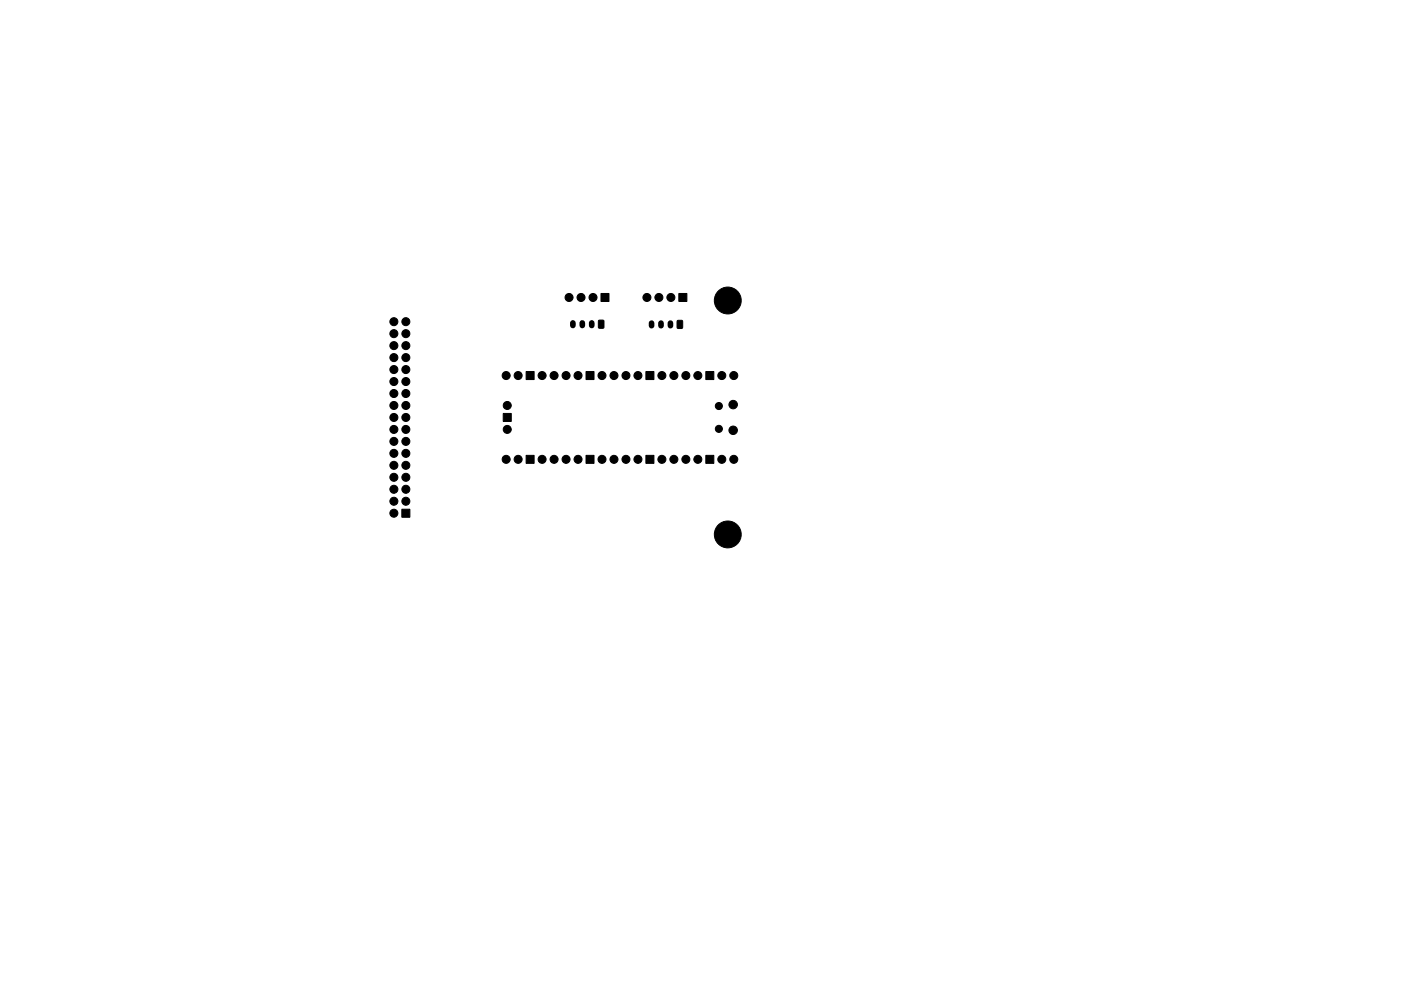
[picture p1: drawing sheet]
<svg xmlns="http://www.w3.org/2000/svg" width="297mm" height="210mm" viewBox="0 0 297 210" stroke-linecap="round" stroke-linejoin="round" font-family="sans-serif">
<g fill="#000" stroke="#000" stroke-width=".21">
<path d="M111.5 78.8h1.7v1.7h-1.7zM124.2 78.8h1.7v1.7h-1.7zM127.4 62.3h1.7v1.7h-1.7zM126.9 68l.9-.1 .2 .2 .1 1.3-.2 .2-.8 .1-.2-.2zM136.9 78.8h1.7v1.7h-1.7zM143.9 62.3h1.7v1.7h-1.7zM143.6 68h.9l.2 .1v1.4l-.1 .2h-.8l-.2-.2zM149.6 78.8h1.7v1.7h-1.7zM106.7 87.7h1.7v1.7h-1.7zM111.5 96.6h1.7v1.7h-1.7zM124.2 96.6h1.7v1.7h-1.7zM136.9 96.6h1.7v1.7h-1.7z"/>
<path d="M149.6 96.6h1.7v1.7h-1.7zM85.2 108h1.7v1.7h-1.7z"/>
<circle cx="83.5" cy="78.4" r=".85"/>
<circle cx="83.5" cy="73.3" r=".85"/>
<circle cx="83.5" cy="68.2" r=".85"/>
<circle cx="83.5" cy="75.9" r=".85"/>
<circle cx="83.5" cy="70.8" r=".85"/>
<circle cx="86" cy="75.9" r=".85"/>
<circle cx="86" cy="68.2" r=".85"/>
<circle cx="86" cy="78.4" r=".85"/>
<circle cx="86" cy="73.3" r=".85"/>
<circle cx="86" cy="70.8" r=".85"/>
<circle cx="107.3" cy="79.7" r=".85"/>
<circle cx="109.9" cy="79.7" r=".85"/>
<circle cx="114.9" cy="79.7" r=".85"/>
<circle cx="117.5" cy="79.7" r=".85"/>
<circle cx="120" cy="79.7" r=".85"/>
<circle cx="120.6" cy="63.1" r=".85"/>
<circle cx="122.6" cy="79.7" r=".85"/>
<circle cx="123.2" cy="63.1" r=".85"/>
<circle cx="125.7" cy="63.1" r=".85"/>
<circle cx="127.6" cy="79.7" r=".85"/>
<circle cx="130.2" cy="79.7" r=".85"/>
<circle cx="132.7" cy="79.7" r=".85"/>
<circle cx="135.3" cy="79.7" r=".85"/>
<circle cx="137.2" cy="63.1" r=".85"/>
<circle cx="139.7" cy="63.1" r=".85"/>
<circle cx="140.3" cy="79.7" r=".85"/>
<circle cx="142.2" cy="63.1" r=".85"/>
<circle cx="142.9" cy="79.7" r=".85"/>
<circle cx="145.4" cy="79.7" r=".85"/>
<circle cx="148" cy="79.7" r=".85"/>
<circle cx="153" cy="79.7" r=".85"/>
<circle cx="154.3" cy="63.8" r="2.85"/>
<circle cx="155.6" cy="79.7" r=".85"/>
<circle cx="83.5" cy="93.6" r=".85"/>
<circle cx="83.5" cy="91.1" r=".85"/>
<circle cx="83.5" cy="83.5" r=".85"/>
<circle cx="83.5" cy="98.7" r=".85"/>
<circle cx="83.5" cy="86" r=".85"/>
<circle cx="83.5" cy="80.9" r=".85"/>
<circle cx="83.5" cy="96.2" r=".85"/>
<circle cx="83.5" cy="88.6" r=".85"/>
<circle cx="86" cy="91.1" r=".85"/>
<circle cx="86" cy="93.6" r=".85"/>
<circle cx="86" cy="83.5" r=".85"/>
<circle cx="86" cy="80.9" r=".85"/>
<circle cx="86" cy="98.7" r=".85"/>
<circle cx="86" cy="96.2" r=".85"/>
<circle cx="86" cy="86" r=".85"/>
<circle cx="86" cy="88.6" r=".85"/>
<circle cx="107.3" cy="97.5" r=".85"/>
<circle cx="107.5" cy="86" r=".85"/>
<circle cx="107.5" cy="91.1" r=".85"/>
<circle cx="109.9" cy="97.5" r=".85"/>
<circle cx="114.9" cy="97.5" r=".85"/>
<circle cx="117.5" cy="97.5" r=".85"/>
<circle cx="120" cy="97.5" r=".85"/>
<circle cx="122.6" cy="97.5" r=".85"/>
<circle cx="127.6" cy="97.5" r=".85"/>
<circle cx="130.2" cy="97.5" r=".85"/>
<circle cx="132.7" cy="97.5" r=".85"/>
<circle cx="135.3" cy="97.5" r=".85"/>
<circle cx="140.3" cy="97.5" r=".85"/>
<circle cx="142.9" cy="97.5" r=".85"/>
<circle cx="145.4" cy="97.5" r=".85"/>
<circle cx="148" cy="97.5" r=".85"/>
<circle cx="152.4" cy="86.1" r=".75"/>
<circle cx="152.4" cy="91" r=".75"/>
<circle cx="153" cy="97.5" r=".85"/>
<circle cx="155.4" cy="85.8" r=".9"/>
<circle cx="155.4" cy="91.3" r=".9"/>
<circle cx="155.6" cy="97.5" r=".85"/>
<circle cx="83.5" cy="106.3" r=".85"/>
<circle cx="83.5" cy="101.3" r=".85"/>
<circle cx="83.5" cy="108.9" r=".85"/>
<circle cx="83.5" cy="103.8" r=".85"/>
<circle cx="86" cy="106.3" r=".85"/>
<circle cx="86" cy="103.8" r=".85"/>
<circle cx="86" cy="101.3" r=".85"/>
<circle cx="154.3" cy="113.4" r="2.85"/>
</g>
<path d="M121.5 68.5v.6M123.5 68.5v.6M125.5 68.5v.6M138.1 68.6v.5M140.1 68.6v.5M142.1 68.6v.5" fill="none" stroke="#000" stroke-width="1.2"/>
</svg>
